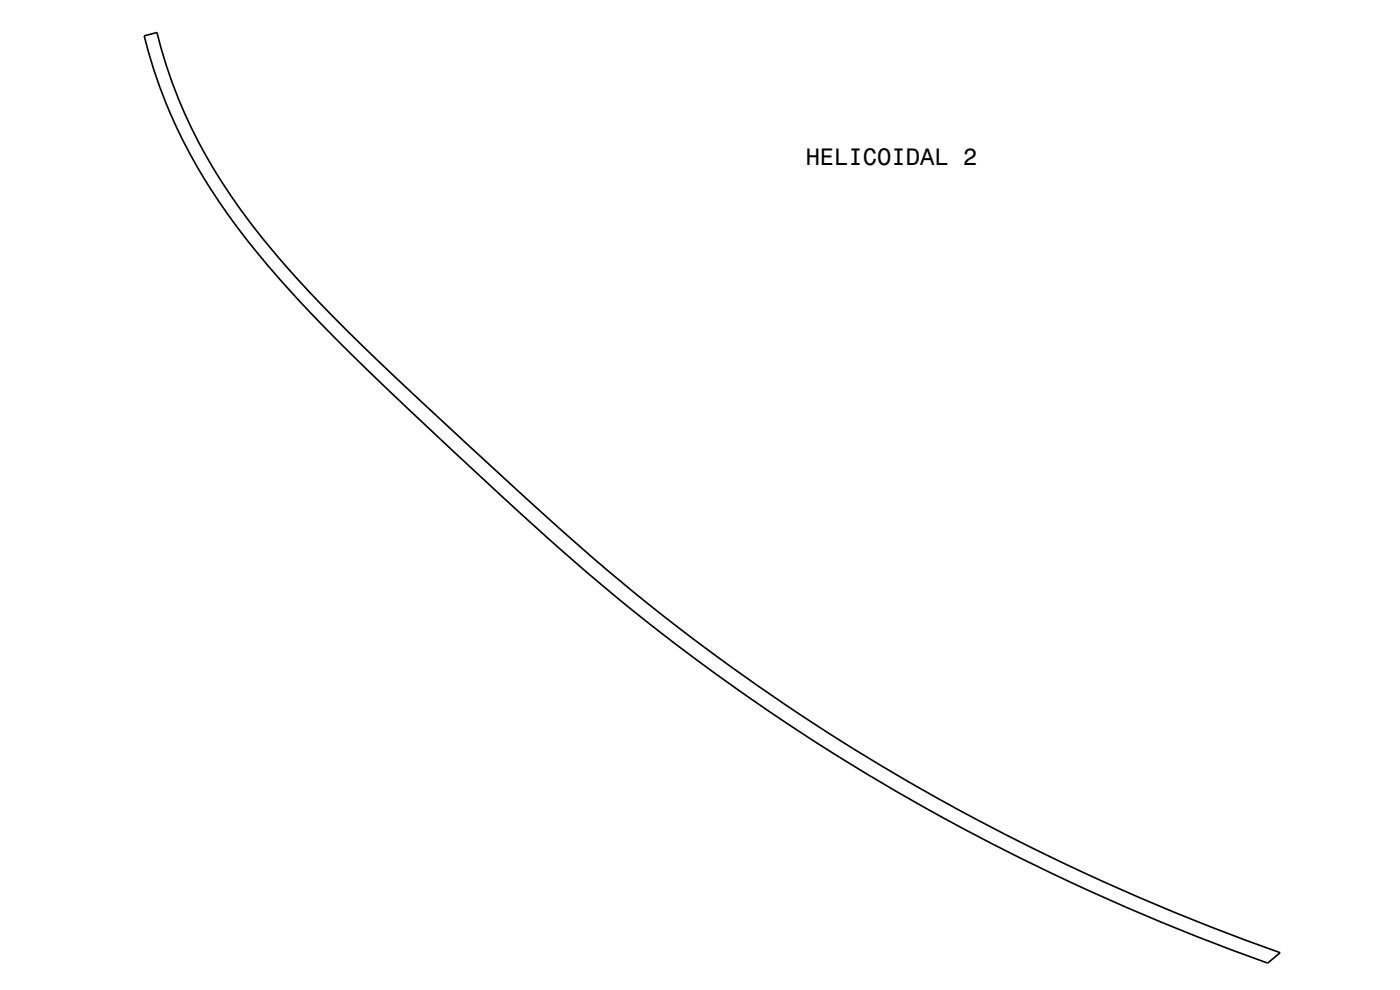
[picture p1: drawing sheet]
<svg xmlns="http://www.w3.org/2000/svg" width="297mm" height="210mm" viewBox="0 0 297 210" stroke-linecap="round" stroke-linejoin="round" font-family="sans-serif">
<defs><g id="words">
<text font-size="5" x="170.9" y="35">HELICOIDAL 2</text>
</g></defs>
<path d="M30.6 7.6l2.7-.7a111.6 111.6 0 0 0 22.6 43.9 299.4 299.4 0 0 0 27.7 29l26.4 24.4a450.1 450.1 0 0 0 66.9 52l2.3 1.5a463.7 463.7 0 0 0 92.4 44.4l-2.7 2.2a460.8 460.8 0 0 1-94.3-45.9l-1.1-.7a452.2 452.2 0 0 1-66.6-52l-10.4-9.6a599.2 599.2 0 0 1-33.4-32.7 142.5 142.5 0 0 1-25.9-36.8 104.6 104.6 0 0 1-6.6-19z" fill="none" stroke="#000" stroke-width=".35"/>
<use href="#words"/>
</svg>
